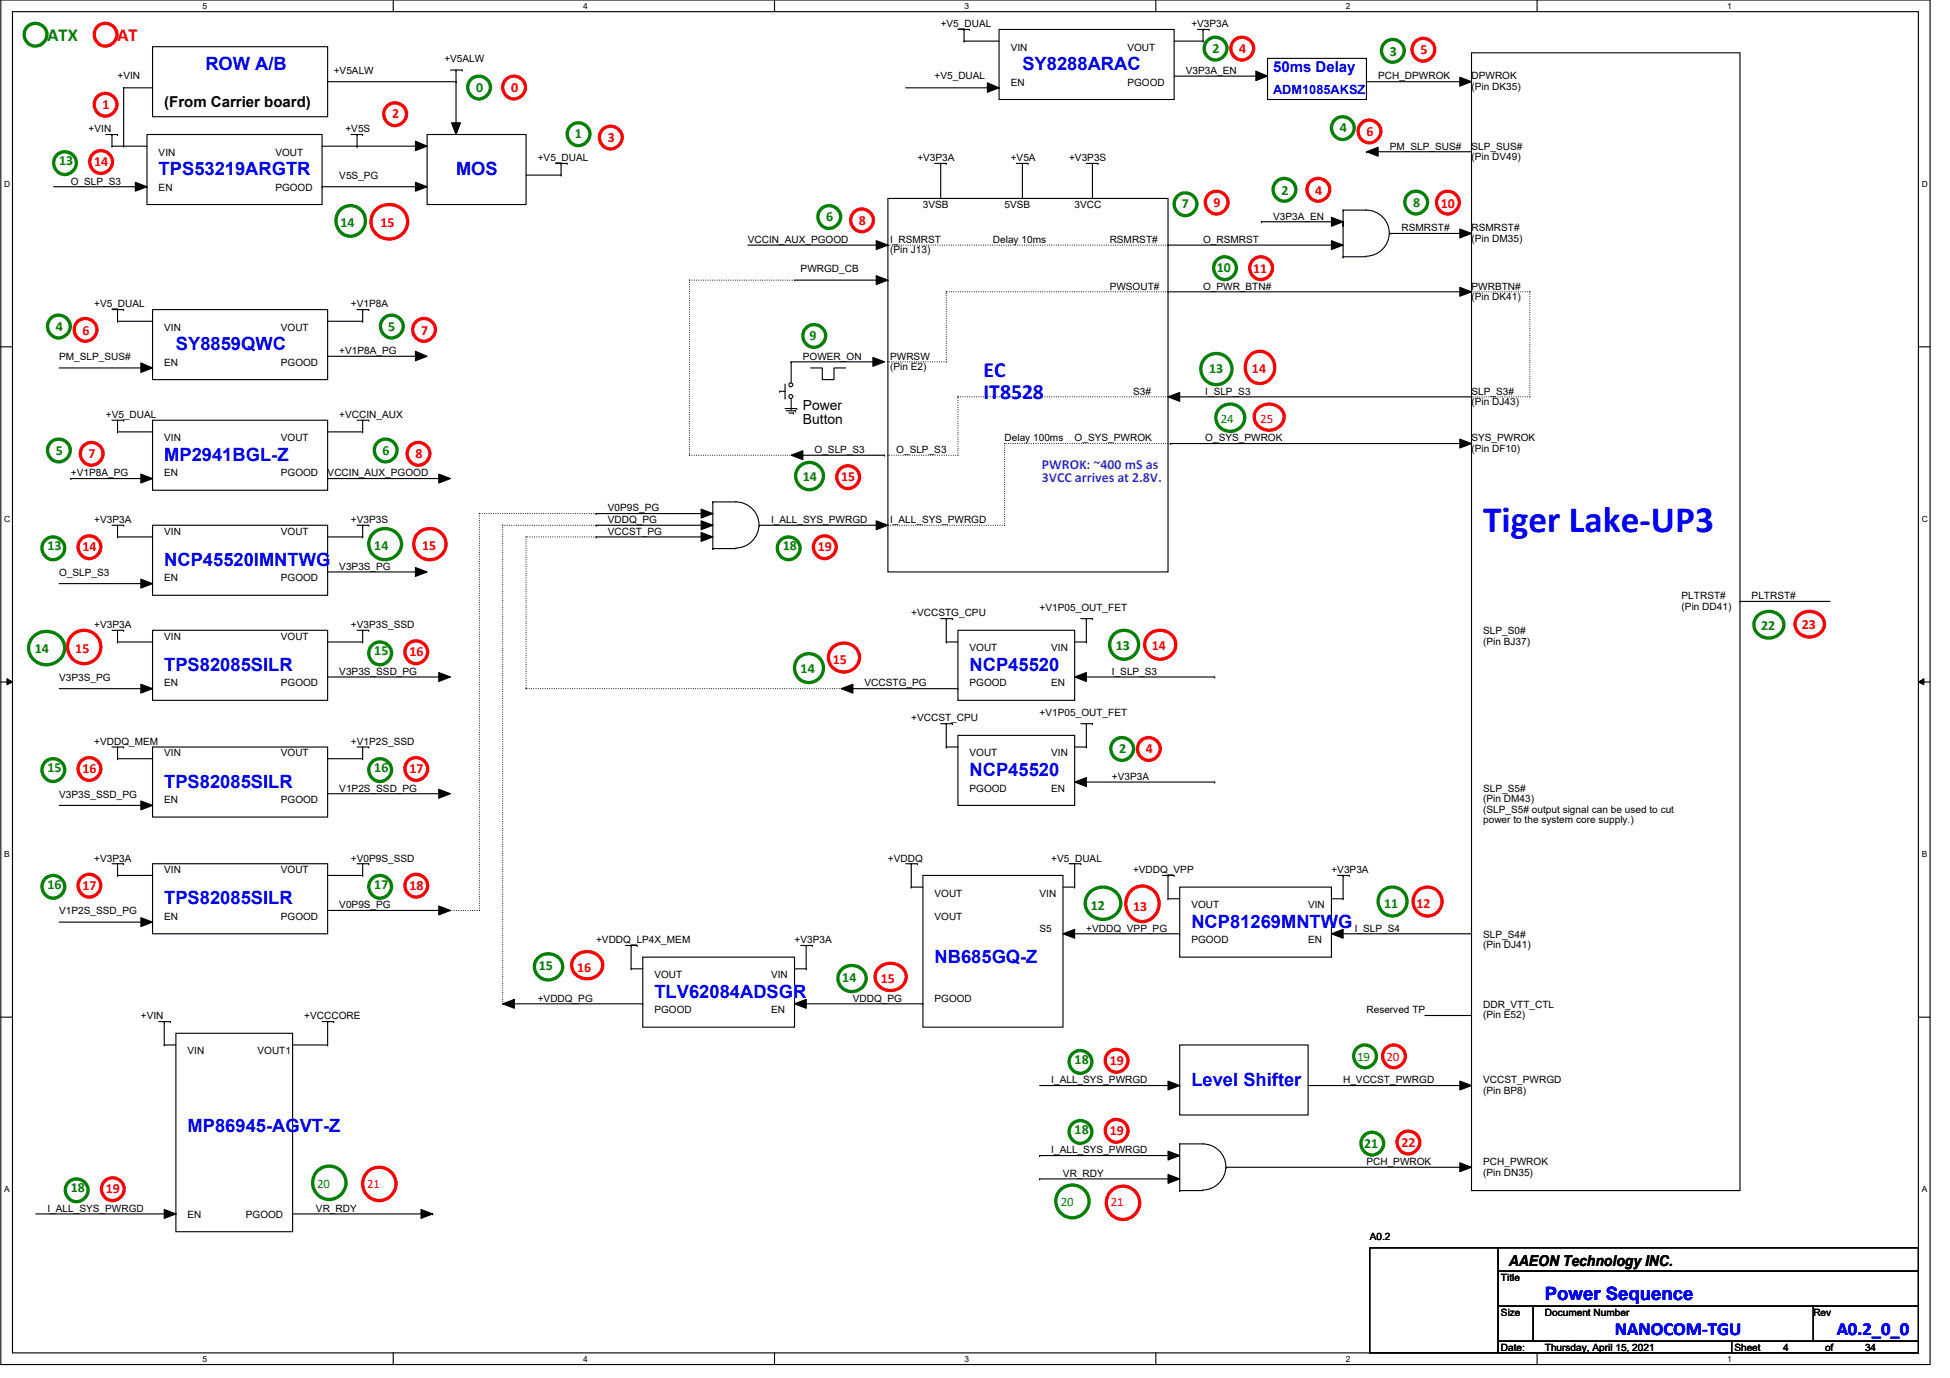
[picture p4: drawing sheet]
<svg xmlns="http://www.w3.org/2000/svg" width="297mm" height="210mm" viewBox="0 0 297 210" stroke-linecap="round" stroke-linejoin="round" font-family="sans-serif">
<defs><g id="words">
<text font-size="5.7" fill="#00f" x="225.9" y="81">Tiger Lake-UP3</text>
<g font-size="3.3" fill="#00f">
<text x="149.8" y="57.4">EC</text>
<text x="149.8" y="60.7">IT8528</text>
</g>
<text font-size="2.8" fill="#008000" x="7.2" y="6.2">ATX</text>
<text font-size="2.8" fill="#f00" x="17.9" y="6.2">AT</text>
<g font-size="2.8" fill="#00f">
<text x="31.3" y="10.7">ROW A/B</text>
<text x="155.7" y="10.7">SY8288ARAC</text>
<text x="24.2" y="26.7">TPS53219ARGTR</text>
<text x="69.5" y="26.7">MOS</text>
<text x="26.8" y="53.3">SY8859QWC</text>
<text x="25" y="70.2">MP2941BGL-Z</text>
<text x="25" y="86.2">NCP45520IMNTWG</text>
<text x="25" y="102.2">TPS82085SILR</text>
<text x="147.7" y="102.2">NCP45520</text>
<text x="25" y="120">TPS82085SILR</text>
<text x="147.7" y="118.2">NCP45520</text>
<text x="25" y="137.8">TPS82085SILR</text>
<text x="181.5" y="141.3">NCP81269MNTWG</text>
<text x="142.4" y="146.6">NB685GQ-Z</text>
<text x="99.7" y="152">TLV62084ADSGR</text>
<text x="181.5" y="165.4">Level Shifter</text>
<text x="28.6" y="172.5">MP86945-AGVT-Z</text>
<text x="235.3" y="198">Power Sequence</text>
<text x="246" y="203.4">NANOCOM-TGU</text>
<text x="279.8" y="203.4">A0.2_0_0</text>
</g>
<text font-size="2.3" fill="#00f" x="193.9" y="11">50ms Delay</text>
<g font-size="2.3">
<text x="25" y="16.3">(From Carrier board)</text>
<text x="229.8" y="192.8">AAEON Technology INC.</text>
</g>
<g font-size="2.1" fill="#008000">
<text x="184.7" y="8">2</text>
<text x="211.7" y="8.5">3</text>
<text x="72.5" y="14">0</text>
<text x="87.6" y="21.1">1</text>
<text x="204.1" y="20.2">4</text>
<text x="9" y="25.1">13</text>
<text x="195.2" y="29.6">2</text>
<text x="51.9" y="34.5">14</text>
<text x="125.9" y="33.7">6</text>
<text x="180" y="31.8">7</text>
<text x="215.3" y="31.6">8</text>
<text x="185.4" y="41.5">10</text>
<text x="8.5" y="50.4">4</text>
<text x="59.1" y="50.4">5</text>
<text x="123.3" y="51.8">9</text>
<text x="184.2" y="56.8">13</text>
<text x="8.5" y="69.3">5</text>
<text x="58.3" y="69.3">6</text>
<text x="122.3" y="73.3">14</text>
<text x="7.2" y="83.8">13</text>
<text x="57" y="83.8">14</text>
<text x="119.2" y="83.8">18</text>
<text x="268.3" y="95.9">22</text>
<text x="5.3" y="99.5">14</text>
<text x="57" y="99.8">15</text>
<text x="170" y="99">13</text>
<text x="122" y="102.5">14</text>
<text x="7.2" y="117.6">15</text>
<text x="57" y="117.6">16</text>
<text x="170.5" y="114.7">2</text>
<text x="7.2" y="135.4">16</text>
<text x="57" y="135.4">17</text>
<text x="166.2" y="138.6">12</text>
<text x="210.9" y="138.3">11</text>
<text x="82.1" y="147.8">15</text>
<text x="128.3" y="149.6">14</text>
<text x="163.7" y="162.1">18</text>
<text x="163.7" y="172.7">18</text>
<text x="207.8" y="174.8">21</text>
<text x="10.8" y="181.6">18</text>
</g>
<g font-size="2.1" fill="#f00">
<text x="188.8" y="8">4</text>
<text x="216.4" y="8.3">5</text>
<text x="15.6" y="16.6">1</text>
<text x="77.8" y="14">0</text>
<text x="59.7" y="18">2</text>
<text x="92.6" y="21.6">3</text>
<text x="208.1" y="20.7">6</text>
<text x="14.3" y="25.3">14</text>
<text x="200.4" y="29.6">4</text>
<text x="58" y="34.5">15</text>
<text x="130.8" y="34.2">8</text>
<text x="184.9" y="31.6">9</text>
<text x="219.5" y="31.8">10</text>
<text x="190.9" y="41.7">11</text>
<text x="12.6" y="51">6</text>
<text x="64.1" y="51">7</text>
<text x="190.7" y="56.8">14</text>
<text x="13.5" y="69.8">7</text>
<text x="63.3" y="69.8">8</text>
<text x="128.1" y="73.3">15</text>
<text x="12.6" y="84">14</text>
<text x="64.3" y="83.8">15</text>
<text x="124.6" y="84">19</text>
<text x="274.4" y="95.8">23</text>
<text x="11.5" y="99.5">15</text>
<text x="62.4" y="100">16</text>
<text x="126.9" y="101.1">15</text>
<text x="175.5" y="99">14</text>
<text x="12.6" y="117.8">16</text>
<text x="62.4" y="117.8">17</text>
<text x="174.5" y="114.7">4</text>
<text x="12.6" y="135.6">17</text>
<text x="62.4" y="135.6">18</text>
<text x="172.6" y="138.8">13</text>
<text x="215.8" y="138.3">12</text>
<text x="87.9" y="148">16</text>
<text x="134.2" y="149.8">15</text>
<text x="169" y="162.2">19</text>
<text x="169" y="172.9">19</text>
<text x="213.5" y="174.7">22</text>
<text x="16.1" y="181.8">19</text>
</g>
<g font-size="2.1">
<text x="122.3" y="62.4">Power</text>
<text x="122.3" y="64.6">Button</text>
</g>
<g font-size="2.1" fill="#8000ff">
<text x="158.7" y="71.4">PWROK: ~400 mS as</text>
<text x="158.7" y="73.5">3VCC arrives at 2.8V.</text>
</g>
<text font-size="1.9" fill="#00f" x="193.9" y="14.3">ADM1085AKSZ</text>
<g font-size="1.9" fill="#008000">
<text x="186" y="64.4">24</text>
<text x="206.7" y="161.5">19</text>
<text x="48.3" y="180.9">20</text>
<text x="161.6" y="183.7">20</text>
</g>
<g font-size="1.9" fill="#f00">
<text x="192" y="64.4">25</text>
<text x="211.2" y="161.5">20</text>
<text x="55.9" y="180.9">21</text>
<text x="169.2" y="183.7">21</text>
</g>
<g font-size="1.5">
<text x="143.3" y="4.1">+V5_DUAL</text>
<text x="181.5" y="4.1">+V3P3A</text>
<text x="50.8" y="11.3">+V5ALW</text>
<text x="67.7" y="9.5">+V5ALW</text>
<text x="154" y="7.7">VIN</text>
<text x="171.7" y="7.7">VOUT</text>
<text x="180.6" y="11.3">V3P3A_EN</text>
<text x="17.9" y="12.1">+VIN</text>
<text x="142.4" y="12.1">+V5_DUAL</text>
<text x="154" y="13">EN</text>
<text x="171.7" y="13">PGOOD</text>
<text x="209.9" y="12.1">PCH_DPWROK</text>
<text x="224.2" y="12.1">DPWROK</text>
<text x="224.2" y="13.7">(Pin DK35)</text>
<text x="13.5" y="20.2">+VIN</text>
<text x="24.2" y="23.7">VIN</text>
<text x="41.9" y="23.7">VOUT</text>
<text x="52.6" y="20.2">+V5S</text>
<text x="211.7" y="22.8">PM_SLP_SUS#</text>
<text x="224.2" y="22.8">SLP_SUS#</text>
<text x="10.8" y="28.1">O_SLP_S3</text>
<text x="24.2" y="29">EN</text>
<text x="41.9" y="29">PGOOD</text>
<text x="51.7" y="27.3">V5S_PG</text>
<text x="81.9" y="24.6">+V5_DUAL</text>
<text x="139.7" y="24.6">+V3P3A</text>
<text x="154" y="24.6">+V5A</text>
<text x="162.9" y="24.6">+V3P3S</text>
<text x="224.2" y="24.4">(Pin DV49)</text>
<text x="140.6" y="31.7">3VSB</text>
<text x="153" y="31.7">5VSB</text>
<text x="163.7" y="31.7">3VCC</text>
<text x="193.9" y="33.4">V3P3A_EN</text>
<text x="213.5" y="35.2">RSMRST#</text>
<text x="224.2" y="35.2">RSMRST#</text>
<text x="113.9" y="37">VCCIN_AUX_PGOOD</text>
<text x="122" y="41.5">PWRGD_CB</text>
<text x="135.6" y="37">I_RSMRST</text>
<text x="135.6" y="38.6">(Pin J13)</text>
<text x="151.3" y="37">Delay 10ms</text>
<text x="169" y="37">RSMRST#</text>
<text x="183.3" y="37">O_RSMRST</text>
<text x="224.2" y="36.8">(Pin DM35)</text>
<text x="14.3" y="46.8">+V5_DUAL</text>
<text x="53.5" y="46.8">+V1P8A</text>
<text x="169" y="44.1">PWSOUT#</text>
<text x="183.3" y="44.1">O_PWR_BTN#</text>
<text x="224.2" y="44.1">PWRBTN#</text>
<text x="224.2" y="45.7">(Pin DK41)</text>
<text x="25" y="50.4">VIN</text>
<text x="42.8" y="50.4">VOUT</text>
<text x="51.7" y="53.9">+V1P8A_PG</text>
<text x="9" y="54.8">PM_SLP_SUS#</text>
<text x="25" y="55.7">EN</text>
<text x="42.8" y="55.7">PGOOD</text>
<text x="122.3" y="54.8">POWER_ON</text>
<text x="135.6" y="54.8">PWRSW</text>
<text x="135.6" y="56.4">(Pin E2)</text>
<text x="16.1" y="63.7">+V5_DUAL</text>
<text x="51.7" y="63.7">+VCCIN_AUX</text>
<text x="172.6" y="60.1">S3#</text>
<text x="183.6" y="60.1">I_SLP_S3</text>
<text x="224.2" y="60.1">SLP_S3#</text>
<text x="224.2" y="61.7">(Pin DJ43)</text>
<text x="25" y="67.2">VIN</text>
<text x="42.8" y="67.2">VOUT</text>
<text x="124.1" y="69">O_SLP_S3</text>
<text x="136.5" y="69">O_SLP_S3</text>
<text x="153" y="67.2">Delay 100ms</text>
<text x="163.7" y="67.2">O_SYS_PWROK</text>
<text x="183.6" y="67.2">O_SYS_PWROK</text>
<text x="224.2" y="67.2">SYS_PWROK</text>
<text x="224.2" y="68.8">(Pin DF10)</text>
<text x="10.8" y="72.6">+V1P8A_PG</text>
<text x="25" y="72.6">EN</text>
<text x="42.8" y="72.6">PGOOD</text>
<text x="49.9" y="72.6">VCCIN_AUX_PGOOD</text>
<text x="92.6" y="77.9">V0P9S_PG</text>
<text x="14.3" y="79.7">+V3P3A</text>
<text x="25" y="81.4">VIN</text>
<text x="42.8" y="81.4">VOUT</text>
<text x="53.5" y="79.7">+V3P3S</text>
<text x="92.6" y="79.7">VDDQ_PG</text>
<text x="92.6" y="81.4">VCCST_PG</text>
<text x="117.5" y="79.7">I_ALL_SYS_PWRGD</text>
<text x="135.6" y="79.7">I_ALL_SYS_PWRGD</text>
<text x="9" y="87.7">O_SLP_S3</text>
<text x="25" y="88.6">EN</text>
<text x="42.8" y="88.6">PGOOD</text>
<text x="51.7" y="86.8">V3P3S_PG</text>
<text x="14.3" y="95.7">+V3P3A</text>
<text x="53.5" y="95.7">+V3P3S_SSD</text>
<text x="138.8" y="93.9">+VCCSTG_CPU</text>
<text x="158.4" y="93">+V1P05_OUT_FET</text>
<text x="256.2" y="91.3">PLTRST#</text>
<text x="256.2" y="92.9">(Pin DD41)</text>
<text x="266.8" y="91.3">PLTRST#</text>
<text x="25" y="97.5">VIN</text>
<text x="42.8" y="97.5">VOUT</text>
<text x="147.7" y="99.2">VOUT</text>
<text x="160.1" y="99.2">VIN</text>
<text x="225.9" y="96.6">SLP_S0#</text>
<text x="225.9" y="98.2">(Pin BJ37)</text>
<text x="9" y="103.7">V3P3S_PG</text>
<text x="25" y="104.6">EN</text>
<text x="42.8" y="104.6">PGOOD</text>
<text x="51.7" y="102.8">V3P3S_SSD_PG</text>
<text x="131.7" y="104.6">VCCSTG_PG</text>
<text x="147.7" y="104.6">PGOOD</text>
<text x="160.1" y="104.6">EN</text>
<text x="169.4" y="102.8">I_SLP_S3</text>
<text x="14.3" y="113.5">+VDDQ_MEM</text>
<text x="53.5" y="113.5">+V1P2S_SSD</text>
<text x="138.8" y="109.9">+VCCST_CPU</text>
<text x="158.4" y="109.1">+V1P05_OUT_FET</text>
<text x="25" y="115.2">VIN</text>
<text x="42.8" y="115.2">VOUT</text>
<text x="147.7" y="115.2">VOUT</text>
<text x="160.1" y="115.2">VIN</text>
<text x="169.4" y="118.8">+V3P3A</text>
<text x="9" y="121.5">V3P3S_SSD_PG</text>
<text x="25" y="122.3">EN</text>
<text x="42.8" y="122.3">PGOOD</text>
<text x="51.7" y="120.6">V1P2S_SSD_PG</text>
<text x="147.7" y="120.6">PGOOD</text>
<text x="160.1" y="120.6">EN</text>
<text x="225.9" y="120.6">SLP_S5#</text>
<text x="225.9" y="122.2">(Pin DM43)</text>
<text x="225.9" y="123.8">(SLP_S5# output signal can be used to cut</text>
<text x="225.9" y="125.4">power to the system core supply.)</text>
<text x="14.3" y="131.2">+V3P3A</text>
<text x="53.5" y="131.2">+V0P9S_SSD</text>
<text x="135.3" y="131.2">+VDDQ</text>
<text x="160.1" y="131.2">+V5_DUAL</text>
<text x="25" y="133">VIN</text>
<text x="42.8" y="133">VOUT</text>
<text x="142.4" y="136.6">VOUT</text>
<text x="158.4" y="136.6">VIN</text>
<text x="172.6" y="133">+VDDQ_VPP</text>
<text x="202.8" y="133">+V3P3A</text>
<text x="9" y="139.3">V1P2S_SSD_PG</text>
<text x="25" y="140.1">EN</text>
<text x="42.8" y="140.1">PGOOD</text>
<text x="51.7" y="138.3">V0P9S_PG</text>
<text x="90.8" y="143.7">+VDDQ_LP4X_MEM</text>
<text x="121" y="143.7">+V3P3A</text>
<text x="142.4" y="140.1">VOUT</text>
<text x="158.4" y="141.9">S5</text>
<text x="165.5" y="141.9">+VDDQ_VPP_PG</text>
<text x="181.5" y="143.7">PGOOD</text>
<text x="181.5" y="138.3">VOUT</text>
<text x="199.3" y="143.7">EN</text>
<text x="199.3" y="138.3">VIN</text>
<text x="206.4" y="141.9">I_SLP_S4</text>
<text x="225.9" y="142.8">SLP_S4#</text>
<text x="99.7" y="149">VOUT</text>
<text x="117.5" y="149">VIN</text>
<text x="225.9" y="144.4">(Pin DJ41)</text>
<text x="21.5" y="155.3">+VIN</text>
<text x="46.4" y="155.3">+VCCCORE</text>
<text x="81.9" y="152.6">+VDDQ_PG</text>
<text x="99.7" y="154.3">PGOOD</text>
<text x="117.5" y="154.3">EN</text>
<text x="129.9" y="152.6">VDDQ_PG</text>
<text x="142.4" y="152.6">PGOOD</text>
<text x="208.1" y="154.3">Reserved TP</text>
<text x="225.9" y="153.5">DDR_VTT_CTL</text>
<text x="225.9" y="155.1">(Pin E52)</text>
<text x="28.6" y="160.6">VIN</text>
<text x="39.2" y="160.6">VOUT1</text>
<text x="160.1" y="165">I_ALL_SYS_PWRGD</text>
<text x="204.6" y="165">H_VCCST_PWRGD</text>
<text x="225.9" y="165">VCCST_PWRGD</text>
<text x="225.9" y="166.6">(Pin BP8)</text>
<text x="160.1" y="175.7">I_ALL_SYS_PWRGD</text>
<text x="161.9" y="179.2">VR_RDY</text>
<text x="208.1" y="177.5">PCH_PWROK</text>
<text x="225.9" y="177.5">PCH_PWROK</text>
<text x="225.9" y="179.1">(Pin DN35)</text>
<text x="7.2" y="184.6">I_ALL_SYS_PWRGD</text>
<text x="28.6" y="185.5">EN</text>
<text x="37.5" y="185.5">PGOOD</text>
<text x="48.1" y="184.6">VR_RDY</text>
<text x="208.7" y="188.8">A0.2</text>
<text x="228.6" y="195.1">Title</text>
<text x="228.6" y="200.4">Size</text>
<text x="235.3" y="200.4">Document Number</text>
<text x="276.2" y="200.4">Rev</text>
<text x="228.6" y="205.7">Date:</text>
<text x="235.3" y="205.7">Thursday, April 15, 2021</text>
<text x="264.2" y="205.7">Sheet</text>
<text x="271.7" y="205.7">4</text>
<text x="278" y="205.7">of</text>
<text x="284.1" y="205.7">34</text>
</g>
<g font-size="1.3">
<text x="30.9" y="1.4">5</text>
<text x="88.9" y="1.4">4</text>
<text x="146.9" y="1.4">3</text>
<text x="205" y="1.4">2</text>
<text x="263.1" y="1.4">1</text>
<text x=".6" y="28.4">D</text>
<text x="292.7" y="28.4">D</text>
<text x=".6" y="79.5">C</text>
<text x="292.7" y="79.5">C</text>
<text x=".6" y="130.6">B</text>
<text x="292.7" y="130.6">B</text>
<text x=".6" y="181.6">A</text>
<text x="292.7" y="181.6">A</text>
<text x="30.9" y="207.5">5</text>
<text x="88.9" y="207.5">4</text>
<text x="146.9" y="207.5">3</text>
<text x="205" y="207.5">2</text>
<text x="263.1" y="207.5">1</text>
</g>
</g></defs>
<path d="M.1 0h293.9v207.9h-293.9zM1.9 1.8h290.3v204.3h-290.3z" fill="none" stroke="#000" stroke-width=".17"/>
<g fill="#fff">
<path d="M30.9 .3h.6v1.4h-.6z"/>
<path d="M30.9 206.3h.6v1.5h-.6z"/>
</g>
<path d="M59.9 0v1.8M59.9 206.1v1.8" fill="none" stroke="#000" stroke-width=".17"/>
<g fill="#fff">
<path d="M88.9 .3h.6v1.4h-.6z"/>
<path d="M88.9 206.3h.6v1.5h-.6z"/>
</g>
<path d="M118 0v1.8M118 206.1v1.8" fill="none" stroke="#000" stroke-width=".17"/>
<g fill="#fff">
<path d="M146.9 .3h.7v1.4h-.7z"/>
<path d="M146.9 206.3h.7v1.5h-.7z"/>
</g>
<path d="M176.1 0v1.8M176.1 206.1v1.8" fill="none" stroke="#000" stroke-width=".17"/>
<g fill="#fff">
<path d="M205 .3h.7v1.4h-.7z"/>
<path d="M205 206.3h.7v1.5h-.7z"/>
</g>
<path d="M234.1 0v1.8M234.1 206.1v1.8" fill="none" stroke="#000" stroke-width=".17"/>
<g fill="#fff">
<path d="M263.1 .3h.7v1.4h-.7z"/>
<path d="M263.1 206.3h.7v1.5h-.7z"/>
<path d="M.6 27.3h1v1.4h-1z"/>
<path d="M292.7 27.3h1v1.4h-1z"/>
<path d="M.6 78.3h1v1.5h-1z"/>
<path d="M292.7 78.3h1v1.5h-1z"/>
</g>
<path d="M.1 52.8h1.8M292.2 52.8h1.8" fill="none" stroke="#000" stroke-width=".17"/>
<g fill="#fff">
<path d="M.6 129.4h.9v1.4h-.9z"/>
<path d="M292.7 129.4h.9v1.4h-.9z"/>
</g>
<path d="M.1 103.9h1.8M292.2 103.9h1.8" fill="none" stroke="#000" stroke-width=".17"/>
<path d="M1.1 103.4l.8 .5-.8 .4zM292.2 103.9l.9-.5v.9z" fill="#000"/>
<path d="M1.1 103.4l.8 .5-.8 .4zM292.2 103.9l.9-.5v.9z" fill="none" stroke="#000" stroke-width=".15"/>
<g fill="#fff">
<path d="M.6 180.4h.8v1.5h-.8z"/>
<path d="M292.7 180.4h.8v1.5h-.8z"/>
</g>
<g fill="none" stroke="#000" stroke-width=".17">
<path d="M18.8 13.4h.1M18.8 13.4h4.4M18.8 13.4v8.9M23.2 7.1h26.7v10.7h-26.7zM49.9 12.4h19.6M68.6 10.7h1.8M68.8 18.7h1.3l-.6 1.8zM69.5 12.4h.1M69.5 10.7h.1M69.5 10.7v8M70.4 10.7h.1M138 13.4h14.2"/>
<path d="M145.9 4.5h1.8M146.9 4.5h.1M146.9 6.3h.1M146.9 6.3h5.3M146.9 4.5v1.8M147.7 4.5h.1M150.4 12.6l1.8 .8-1.8 .7zM152.2 4.5h26.7v10.7h-26.7zM152.2 13.4h.1M178.9 11.6h14.2M178.9 6.3h4.4M182.4 4.5h1.8"/>
<path d="M183.3 6.3h.1M183.3 4.5h.1M183.3 4.5v1.8M184.2 4.5h.1M191.3 10.8l1.8 .8-1.8 .7zM193.1 8.9h15v6.3h-15zM193.1 11.6h.1M208.1 12.4h14.3M222.4 11.8l1.8 .6-1.8 .7zM222.4 12.4h.1M224.2 8h40.8v173.4h-40.8zM8.2 28.4h14.2"/>
<path d="M16.1 20.5h1.8M17.1 20.5h.1M17.1 22.3h.1M17.1 20.5v1.8M17.1 22.3h5.3M17.9 20.5h.1M18.8 22.3h.1M20.6 27.8l1.8 .6-1.8 .7zM22.4 20.5h26.7v10.7h-26.7zM22.4 28.4h.1M49.1 28.4h.1M49.1 28.4h14.2"/>
<path d="M49.1 22.3h14.2M53.5 20.5h1.7M54.4 22.3h.1M54.4 20.5h.1M54.4 20.5v1.8M55.2 20.5h.1M63.3 27.8l1.8 .6-1.8 .7zM63.3 21.5l1.8 .8-1.8 .6zM65.1 20.5h15v10.7h-15zM80.1 26.7h5.4M84.6 24.9h1.8M85.5 26.7h.1"/>
<path d="M85.5 24.9h.1M85.5 24.9v1.8M86.4 24.9h.1M113.9 37.3h21.4M133.5 36.7l1.8 .6-1.8 .7zM135.3 30.2h42.6v56.9h-42.6zM135.3 37.3h.1M142.4 24.9h1.7M143.3 24.9h.1M143.3 24.9v5.3M144.1 24.9h.1M154.8 24.9h1.8"/>
<path d="M155.7 24.9h.1M155.7 24.9v5.3M156.6 24.9h.1M165.5 24.9h1.8M166.4 24.9h.1M166.4 24.9v5.3M167.3 24.9h.1M177.9 37.3h.1M177.9 37.3h24.9M192.1 33.8h.1M192.1 33.8h12.5M202.8 36.7l1.8 .6-1.8 .7z"/>
<path d="M202.8 33.1l1.8 .7v.7v-.7l-1.8 .7zM204.6 32h.1M204.6 39.1h.1M204.6 32h3.5M204.6 39.1h3.5M204.6 32v7.1M208.1 32a3.5 3.5 0 0 1 3.5 3.5 3.5 3.5 0 0 1-3.5 3.5M208.1 23.1l1.8-.7v1.4zM208.1 23.1h.1M208.1 23.1h16.1M211.7 35.6h.1M211.7 35.6h12.5"/>
<path d="M222.4 34.9l1.8 .7v.6v-.6l-1.8 .6zM9 56h14.2M17.1 47.2h1.7M17.9 47.2h.1M17.9 48.9h.1M17.9 48.9h5.3M17.9 47.2v1.7M18.8 47.2h.1M21.5 55.3l1.7 .7-1.7 .7zM23.2 47.2h26.7v10.6h-26.7zM23.2 56h.1M49.9 54.3h14.2"/>
<path d="M49.9 48.9h5.3M54.4 47.2h1.8M55.2 48.9h.1M55.2 47.2h.1M55.2 47.2v1.7M56.2 47.2h.1M63.3 53.5l1.8 .8-1.8 .6zM64.1 54.3h.1M118.7 59.6h.1M118.7 59.6h.9M119.6 58.5v2.1M120.5 55.1h.1"/>
<path d="M120.5 55.1v3.2M120.5 55.1h13.7M121 42.7h14.3M123.5 56h1.8v1.8h1.7v-1.8h1.8M133 54.4l1.7 .7-1.7 .7zM133.5 42l1.8 .7-1.8 .6zM135.3 42.7h.1M177.9 44.4h.1M177.9 44.4h46.3M222.4 43.8l1.8 .6-1.8 .7zM10.8 72.9h.1M10.8 72.9h12.4"/>
<path d="M17.1 64h1.7M17.9 64h.1M17.9 65.8h.1M17.9 64v1.8M17.9 65.8h5.3M18.8 64h.1M21.5 72.2l1.7 .7-1.7 .7zM23.2 64h26.7v10.7h-26.7zM49.9 72.9h17.8M49.9 65.8h5.3M54.4 64h1.8M55.2 65.8h.1"/>
<path d="M55.2 64h.1M55.2 64v1.8M56.2 64h.1M66.8 72.2l1.8 .7-1.8 .7zM67.7 72.9h.1M90.8 78.2h.1M90.8 78.2h17.8M106.8 77.6l1.8 .6-1.8 .7zM106.8 79.3l1.8 .7-1.8 .7zM108.6 76.5h.1M108.6 76.5h3.5M108.6 76.5v7.1"/>
<path d="M112.1 76.5a3.5 3.5 0 0 1 3.5 3.5 3.5 3.5 0 0 1-3.5 3.5M119.6 60.6h.1M119.6 62.2h1.8M119.8 62.6h1.4M120.2 62.9h.7M120.5 69.3l1.8-.6v1.3zM120.5 62.2h.1M120.5 60.8v1.4M120.9 62.9h.1M121.2 62.6h.1M121.4 62.2h.1M122.3 69.3h12.4"/>
<path d="M133.5 79.3l1.8 .7-1.8 .7zM134.7 69.3h.1M177.9 60.5l1.8-.7v1.3zM177.9 60.5h46.3M178.3 67.6h.1M178.3 67.6h45.9M222.4 66.9l1.8 .7-1.8 .6zM224.2 60.5h.1M9 88.9h14.2M17.1 80h1.7M17.1 96h1.7M17.9 80h.1"/>
<path d="M17.9 81.8h.1M17.9 96h.1M17.9 97.8h.1M17.9 80v1.8M17.9 96v1.8M17.9 97.8h5.3M17.9 81.8h5.3M18.8 80h.1M18.8 96h.1M21.5 88.2l1.7 .7-1.7 .7zM23.2 80h26.7v10.7h-26.7zM23.2 96h26.7v10.7h-26.7z"/>
<path d="M23.2 88.9h.1M49.9 97.8h5.3M49.9 81.8h5.3M49.9 87.1h14.2M54.4 80h1.8M54.4 96h1.8M55.2 81.8h.1M55.2 80h.1M55.2 97.8h.1M55.2 96h.1M55.2 80v1.8M55.2 96v1.8"/>
<path d="M56.2 80h.1M56.2 96h.1M63.3 86.4l1.8 .7-1.8 .7zM64.1 87.1h.1M90.8 81.8h.1M90.8 80h.1M90.8 81.8h17.8M90.8 80h17.8M106.8 81.1l1.8 .7-1.8 .7zM108.6 83.6h.1M108.6 83.6h3.5M115.7 80h.1"/>
<path d="M115.7 80h19.6M143.3 94.2h1.8M144.1 94.2h.1M144.1 97.8h.1M144.1 97.8h1.8M144.1 94.2v3.6M145.1 94.2h.1M145.9 96h17.8v10.7h-17.8zM163.7 97.8h1.8M164.6 94.2h1.8M165.5 97.8h.1M165.5 94.2h.1"/>
<path d="M165.5 94.2v3.6M166.4 94.2h.1M265 91.6h.1M265 91.6h13.8M9 104.9h14.2M17.1 113.8h1.7M17.9 113.8h.1M17.9 115.6h.1M17.9 113.8v1.8M17.9 115.6h5.3M18.8 113.8h.1M21.5 104.2l1.7 .7-1.7 .7z"/>
<path d="M23.2 113.8h26.7v10.7h-26.7zM23.2 104.9h.1M49.9 103.1h17.8M49.9 115.6h5.3M54.4 113.8h1.8M55.2 115.6h.1M55.2 113.8h.1M55.2 113.8v1.8M56.2 113.8h.1M66.8 102.4l1.8 .7-1.8 .7zM67.7 103.1h.1M128.1 104.9l1.8-.7v1.4z"/>
<path d="M128.1 104.9h17.8M143.3 110.2h1.8M144.1 110.2h.1M144.1 113.8h.1M144.1 110.2v3.6M144.1 113.8h1.8M145.1 110.2h.1M145.9 112h17.8v10.7h-17.8zM145.9 104.9h.1M163.7 103.1l1.8-.7v1.4zM163.7 119.1l1.8-.7v1.4zM163.7 103.1h21.3"/>
<path d="M163.7 113.8h1.8M163.7 119.1h21.3M164.6 110.2h1.8M165.5 113.8h.1M165.5 110.2h.1M165.5 110.2v3.6M166.4 110.2h.1M185 103.1h.1M185 119.1h.1M9 122.7h14.2M17.1 131.6h1.7M17.9 131.6h.1"/>
<path d="M17.9 133.3h.1M17.9 131.6v1.7M17.9 133.3h5.3M18.8 131.6h.1M21.5 122l1.7 .7-1.7 .7zM21.5 139.8l1.7 .7-1.7 .6zM23.2 131.6h26.7v10.6h-26.7zM23.2 122.7h.1M49.9 133.3h5.3M49.9 120.9h17.8M49.9 138.7h17.8M54.4 131.6h1.8"/>
<path d="M55.2 133.3h.1M55.2 131.6h.1M55.2 131.6v1.7M56.2 131.6h.1M66.8 120.2l1.8 .7-1.8 .7zM66.8 138l1.8 .7-1.8 .7zM67.7 120.9h.1M67.7 138.7h.1M138 131.6h1.7M138.8 135.1h.1M138.8 131.6h.1M138.8 135.1h1.8"/>
<path d="M138.8 131.6v3.5M139.7 131.6h.1M140.6 133.3h21.3v23.2h-21.3zM161.9 135.1h1.8M162.9 131.6h1.7M163.7 131.6h.1M163.7 135.1h.1M163.7 131.6v3.5M164.6 131.6h.1M177.1 133.3h1.8M177.9 136.9h.1M177.9 133.3h.1"/>
<path d="M177.9 136.9h1.8M177.9 133.3v3.6M178.9 133.3h.1M179.7 135.1h23.1v10.7h-23.1zM202.8 136.9h1.8M203.7 133.3h1.8M204.6 133.3h.1M204.6 136.9h.1M204.6 133.3v3.6M205.5 133.3h.1M.1 154.9h1.8M9 140.5h14.2"/>
<path d="M23.2 140.5h.1M24.2 155.6h1.7M25 159.2h.1M25 155.6h.1M25 159.2h1.8M25 155.6v3.6M25.9 155.6h.1M26.8 157.4h17.8v30.2h-17.8zM44.6 159.2h5.3M49.1 155.6h1.7M49.9 155.6h.1M49.9 159.2h.1"/>
<path d="M49.9 155.6v3.6M50.8 155.6h.1M76.6 152.9l1.8-.7v1.4zM76.6 152.9h21.3M95.3 144h1.8M96.1 147.6h.1M96.1 144h.1M96.1 147.6h1.8M96.1 144v3.6M97.1 144h.1M97.9 145.8h23.1v10.7h-23.1zM97.9 152.9h.1"/>
<path d="M121 152.9l1.8-.7v1.4zM121 147.6h1.8M122 144h1.7M122.8 144h.1M122.8 147.6h.1M122.8 152.9h17.8M122.8 144v3.6M123.7 144h.1M140.6 152.9h.1M161.9 142.2l1.8-.6v1.3zM163.7 142.2h16M179.7 159.2h19.6v10.6h-19.6z"/>
<path d="M179.7 142.2h.1M202.8 142.2l1.8-.6v1.3zM202.8 142.2h21.4M217 154.7h7.2M224.2 142.2h.1M224.2 154.7h.1M292.2 154.9h1.8M158.4 179.6h.1M158.4 176h.1M158.4 165.4h21.3M158.4 179.6h21.3M158.4 176h21.3"/>
<path d="M177.9 164.7l1.8 .7-1.8 .6zM177.9 175.3l1.8 .7-1.8 .7zM177.9 178.9l1.8 .7-1.8 .7zM179.7 165.4h.1M179.7 174.2h.1M179.7 174.2h3.6M179.7 174.2v7.2M183.2 174.2a3.5 3.5 0 0 1 3.5 3.6 3.5 3.5 0 0 1-3.5 3.5M186.8 177.8h.1M186.8 177.8h37.4M199.3 165.4h24.9M222.4 164.7l1.8 .7-1.8 .6z"/>
<path d="M222.4 177.1l1.8 .7-1.8 .7zM224.2 165.4h.1M5.5 184.9h21.3M25 184.2l1.8 .7-1.8 .7zM26.8 184.9h.1M44.6 184.9h21.3M64.1 184.2l1.8 .7-1.8 .7zM65.9 184.9h.1M179.7 181.4h.1M179.7 181.4h3.6M208.7 190.1h19.5v16h-19.5zM228.2 190.1h64v3.5h-64z"/>
<path d="M228.2 193.6h64v5.4h-64zM228.2 199h5.3v5.3h-5.3zM233.5 199h42.7v5.3h-42.7zM276.2 199h16v5.3h-16zM228.2 204.3h35.6v1.8h-35.6zM263.8 204.3h28.4v1.8h-28.4z"/>
<circle cx="120.5" cy="58.6" r=".31"/>
<circle cx="120.5" cy="60.4" r=".31"/>
</g>
<g fill="#000">
<path d="M150.4 12.6l1.8 .8-1.8 .7z" fill-rule="evenodd"/>
<path d="M191.3 10.8l1.8 .8-1.8 .7z" fill-rule="evenodd"/>
<path d="M222.4 11.8l1.8 .6-1.8 .7z" fill-rule="evenodd"/>
<path d="M20.6 27.8l1.8 .6-1.8 .7z" fill-rule="evenodd"/>
<path d="M63.3 27.8l1.8 .6-1.8 .7z" fill-rule="evenodd"/>
<path d="M63.3 21.5l1.8 .8-1.8 .6z" fill-rule="evenodd"/>
<path d="M68.8 18.7h1.3l-.6 1.8z" fill-rule="evenodd"/>
<path d="M133.5 36.7l1.8 .6-1.8 .7z" fill-rule="evenodd"/>
<path d="M202.8 36.7l1.8 .6-1.8 .7z" fill-rule="evenodd"/>
<path d="M202.8 33.1l1.8 .7v.7v-.7l-1.8 .7z" fill-rule="evenodd"/>
<path d="M208.1 23.1l1.8-.7v1.4z" fill-rule="evenodd"/>
<path d="M222.4 34.9l1.8 .7v.6v-.6l-1.8 .6z" fill-rule="evenodd"/>
<path d="M21.5 55.3l1.7 .7-1.7 .7z" fill-rule="evenodd"/>
<path d="M63.3 53.5l1.8 .8-1.8 .6z" fill-rule="evenodd"/>
<path d="M133 54.4l1.7 .7-1.7 .7z" fill-rule="evenodd"/>
<path d="M133.5 42l1.8 .7-1.8 .6z" fill-rule="evenodd"/>
<path d="M222.4 43.8l1.8 .6-1.8 .7z" fill-rule="evenodd"/>
<path d="M21.5 72.2l1.7 .7-1.7 .7z" fill-rule="evenodd"/>
<path d="M66.8 72.2l1.8 .7-1.8 .7z" fill-rule="evenodd"/>
<path d="M106.8 77.6l1.8 .6-1.8 .7z" fill-rule="evenodd"/>
<path d="M120.5 69.3l1.8-.6v1.3z" fill-rule="evenodd"/>
<path d="M177.9 60.5l1.8-.7v1.3z" fill-rule="evenodd"/>
<path d="M222.4 66.9l1.8 .7-1.8 .6z" fill-rule="evenodd"/>
<path d="M21.5 88.2l1.7 .7-1.7 .7z" fill-rule="evenodd"/>
<path d="M63.3 86.4l1.8 .7-1.8 .7z" fill-rule="evenodd"/>
<path d="M106.8 79.3l1.8 .7-1.8 .7z" fill-rule="evenodd"/>
<path d="M106.8 81.1l1.8 .7-1.8 .7z" fill-rule="evenodd"/>
<path d="M133.5 79.3l1.8 .7-1.8 .7z" fill-rule="evenodd"/>
<path d="M21.5 104.2l1.7 .7-1.7 .7z" fill-rule="evenodd"/>
<path d="M66.8 102.4l1.8 .7-1.8 .7z" fill-rule="evenodd"/>
<path d="M128.1 104.9l1.8-.7v1.4z" fill-rule="evenodd"/>
<path d="M163.7 103.1l1.8-.7v1.4z" fill-rule="evenodd"/>
<path d="M163.7 119.1l1.8-.7v1.4z" fill-rule="evenodd"/>
<path d="M21.5 122l1.7 .7-1.7 .7z" fill-rule="evenodd"/>
<path d="M66.8 120.2l1.8 .7-1.8 .7z" fill-rule="evenodd"/>
<path d="M66.8 138l1.8 .7-1.8 .7z" fill-rule="evenodd"/>
<path d="M21.5 139.8l1.7 .7-1.7 .6z" fill-rule="evenodd"/>
<path d="M76.6 152.9l1.8-.7v1.4z" fill-rule="evenodd"/>
<path d="M121 152.9l1.8-.7v1.4z" fill-rule="evenodd"/>
<path d="M161.9 142.2l1.8-.6v1.3z" fill-rule="evenodd"/>
<path d="M202.8 142.2l1.8-.6v1.3z" fill-rule="evenodd"/>
<path d="M177.9 164.7l1.8 .7-1.8 .6z" fill-rule="evenodd"/>
<path d="M177.9 175.3l1.8 .7-1.8 .7z" fill-rule="evenodd"/>
<path d="M177.9 178.9l1.8 .7-1.8 .7z" fill-rule="evenodd"/>
<path d="M222.4 164.7l1.8 .7-1.8 .6z" fill-rule="evenodd"/>
<path d="M222.4 177.1l1.8 .7-1.8 .7z" fill-rule="evenodd"/>
<path d="M25 184.2l1.8 .7-1.8 .7z" fill-rule="evenodd"/>
<path d="M64.1 184.2l1.8 .7-1.8 .7z" fill-rule="evenodd"/>
</g>
<g fill="none" stroke="#f00" stroke-width=".51">
<path d="M57.1 32.1a2.81 2.81 0 0 1 3.3-.7 2.81 2.81 0 0 1 1.6 3 2.79 2.79 0 0 1-3.3 2 2.79 2.79 0 0 1-2.1-3.2zM190.5 54a2.33 2.33 0 0 1 2.9 .1 2.33 2.33 0 0 1 .5 2.9 2.22 2.22 0 0 1-2.5 1.4 2.22 2.22 0 0 1-1.7-2.4 2.57 2.57 0 0 1 .8-2zM191.7 62.1a2.47 2.47 0 0 1 3.8 .9 2.22 2.22 0 0 1-.9 2.2 2.22 2.22 0 0 1-2.4 0 1.88 1.88 0 0 1-.5-3.1zM126.7 98.8a2.43 2.43 0 0 1 2.6-.7 2.43 2.43 0 0 1 1.6 2.1 2.36 2.36 0 0 1-2.6 2.1 2.36 2.36 0 0 1-2-2.7zM174.9 96.8a2.43 2.43 0 0 1 2.6-.7 2.43 2.43 0 0 1 1.6 2.1 2.36 2.36 0 0 1-2.6 2.2 2.36 2.36 0 0 1-2.1-2.7zM274.1 93.7a2.43 2.43 0 0 1 3.7 .9 2.18 2.18 0 0 1-.9 2.1 2.18 2.18 0 0 1-2.4 0 1.85 1.85 0 0 1-.4-3zM172.4 135.5a2.64 2.64 0 0 1 3.7 .6 2.64 2.64 0 0 1-.5 3.7 2.59 2.59 0 0 1-3.3-.1 2.59 2.59 0 0 1-.6-3.2zM87.8 145.6a2.46 2.46 0 0 1 4 1.4 2.39 2.39 0 0 1-2.4 2.1 2.39 2.39 0 0 1-2.3-2.1l.1-.6zM134 147.3a2.46 2.46 0 0 1 4 1.5 2.39 2.39 0 0 1-2.3 2.1 2.39 2.39 0 0 1-2.4-2.1l.1-.6z"/>
<circle cx="16.1" cy="5.3" r="1.74"/>
<circle cx="16.1" cy="15.9" r="1.74"/>
<circle cx="60.2" cy="17.4" r="1.74"/>
<circle cx="78.3" cy="13.3" r="1.74"/>
<circle cx="189.2" cy="7.4" r="1.74"/>
<circle cx="216.8" cy="7.6" r="1.74"/>
<circle cx="15.4" cy="24.7" r="1.74"/>
<circle cx="93" cy="20.9" r="1.74"/>
<circle cx="131.3" cy="33.6" r="1.74"/>
<circle cx="185.3" cy="30.9" r="1.74"/>
<circle cx="200.8" cy="28.9" r="1.74"/>
<circle cx="208.6" cy="20" r="1.74"/>
<circle cx="220.6" cy="30.9" r="1.74"/>
<circle cx="13" cy="50.2" r="1.74"/>
<circle cx="64.6" cy="50.2" r="1.74"/>
<circle cx="192.1" cy="40.8" r="1.74"/>
<circle cx="14" cy="69.1" r="1.74"/>
<circle cx="63.7" cy="69.1" r="1.74"/>
<circle cx="129.2" cy="72.7" r="1.74"/>
<circle cx="12.8" cy="98.5" r="2.54"/>
<circle cx="13.6" cy="83.3" r="1.74"/>
<circle cx="63.4" cy="99.3" r="1.74"/>
<circle cx="65.5" cy="82.9" r="2.43"/>
<circle cx="125.6" cy="83.3" r="1.74"/>
<circle cx="13.6" cy="117.1" r="1.74"/>
<circle cx="63.4" cy="117.1" r="1.74"/>
<circle cx="175" cy="114.1" r="1.74"/>
<circle cx="13.6" cy="134.9" r="1.74"/>
<circle cx="63.4" cy="134.9" r="1.74"/>
<circle cx="217.5" cy="137.3" r="2.21"/>
<circle cx="170.1" cy="172.2" r="1.74"/>
<circle cx="170.1" cy="161.6" r="1.74"/>
<circle cx="212.3" cy="160.9" r="1.74"/>
<circle cx="214.5" cy="174" r="1.74"/>
<circle cx="17.2" cy="181.1" r="1.74"/>
<circle cx="57.8" cy="180.3" r="2.54"/>
<circle cx="171.1" cy="183.2" r="2.54"/>
</g>
<g fill="none" stroke="#008000" stroke-width=".51">
<path d="M51.8 32a2.28 2.28 0 0 1 3.2 0 2.28 2.28 0 0 1 0 3.2 2.28 2.28 0 0 1-3.2 .1 2.47 2.47 0 0 1 0-3.3zM185.8 62.2a2.2 2.2 0 0 1 2.6-.4 2.2 2.2 0 0 1 1.1 2.4 2.16 2.16 0 0 1-3.1 1.3 2.16 2.16 0 0 1-.6-3.3zM4.9 97.1a2.82 2.82 0 0 1 3-.8 2.82 2.82 0 0 1 2 2.4 2.76 2.76 0 0 1-2.8 2.6 2.76 2.76 0 0 1-2.7-2.6v-.6zM56.7 81.4a2.51 2.51 0 0 1 3-.7 2.51 2.51 0 0 1 1.4 2.7 2.46 2.46 0 0 1-3.4 1.7 2.46 2.46 0 0 1-1-3.7zM267.8 93.7a2.36 2.36 0 0 1 3.9 1.5 2.3 2.3 0 0 1-2.3 2 2.3 2.3 0 0 1-2.2-2v-.6l.3-.5zM165.9 136a2.77 2.77 0 0 1 2.9-.8 2.77 2.77 0 0 1 1.9 2.4 2.72 2.72 0 0 1-2.7 2.4 2.72 2.72 0 0 1-2.7-2.4l.1-.6zM82 145.8a2.23 2.23 0 0 1 3.7 1.4 2.14 2.14 0 0 1-2.4 2.1 2.14 2.14 0 0 1-1.8-2.6zM128.2 147.6a2.23 2.23 0 0 1 3.7 1.4 2.14 2.14 0 0 1-2.4 2 2.14 2.14 0 0 1-1.8-2.5z"/>
<circle cx="5.4" cy="5.3" r="1.74"/>
<circle cx="73" cy="13.3" r="1.74"/>
<circle cx="185.2" cy="7.4" r="1.74"/>
<circle cx="204.5" cy="19.5" r="1.74"/>
<circle cx="212.2" cy="7.7" r="1.74"/>
<circle cx="9.9" cy="24.8" r="1.74"/>
<circle cx="88.1" cy="20.4" r="1.74"/>
<circle cx="126.3" cy="33.1" r="1.74"/>
<circle cx="180.6" cy="31.1" r="1.74"/>
<circle cx="195.7" cy="28.9" r="1.74"/>
<circle cx="215.7" cy="30.9" r="1.74"/>
<circle cx="9" cy="49.7" r="1.74"/>
<circle cx="59.7" cy="49.7" r="1.74"/>
<circle cx="124" cy="51.2" r="1.74"/>
<circle cx="185.3" cy="56.2" r="2.38"/>
<circle cx="186.6" cy="40.8" r="1.74"/>
<circle cx="9" cy="68.6" r="1.74"/>
<circle cx="58.8" cy="68.6" r="1.74"/>
<circle cx="123.3" cy="72.5" r="2.1"/>
<circle cx="8.1" cy="83.5" r="1.74"/>
<circle cx="57.9" cy="99.5" r="1.74"/>
<circle cx="120.1" cy="83.5" r="1.74"/>
<circle cx="171.2" cy="98.2" r="2.21"/>
<circle cx="8.1" cy="117.3" r="1.74"/>
<circle cx="57.9" cy="117.3" r="1.74"/>
<circle cx="123.2" cy="101.8" r="2.21"/>
<circle cx="170.9" cy="114.1" r="1.74"/>
<circle cx="8.1" cy="135.1" r="1.74"/>
<circle cx="57.9" cy="135.1" r="1.74"/>
<circle cx="212.1" cy="137.3" r="2.21"/>
<circle cx="164.6" cy="172.4" r="1.74"/>
<circle cx="164.6" cy="161.7" r="1.74"/>
<circle cx="207.9" cy="160.9" r="1.74"/>
<circle cx="209" cy="174.2" r="1.74"/>
<circle cx="11.7" cy="181.3" r="1.74"/>
<circle cx="50.2" cy="180.2" r="2.54"/>
<circle cx="163.4" cy="183" r="2.52"/>
</g>
<g fill="none" stroke="#000" stroke-width=".17" stroke-dasharray="0 .3">
<path d="M135.3 37.3h.1M177.9 37.3h-42.6M105 42.7h.1M105 42.7v26.6M121 42.7h-16M135.3 55.1h.1M144.1 44.4h.1M144.1 55.1h-8.8M144.1 55.1v-10.7M177.9 44.4h-33.8M224.2 44.4h.1M233 44.4h.1"/>
<path d="M233 44.4h-8.8M73 78.2h.1M73 78.2v60.5M90.8 78.2h-17.8M105 69.3h.1M121 69.3h-16M135.3 69.3h.1M145.9 60.5h.1M145.9 69.3v-8.8M145.9 69.3h-10.6M153 67.6h.1M153 67.6v12.4"/>
<path d="M177.9 67.6h-24.9M177.9 60.5h-32M224.2 60.5h.1M233 60.5v-16.1M233 60.5h-8.8M76.6 80h.1M76.6 80v72.9M80.1 81.8h.1M80.1 81.8v23.1M90.8 81.8h-10.7M90.8 80h-14.2M135.3 80h.1"/>
<path d="M153 80h-17.7M153 80h.1M80.1 104.9h.1M129.9 104.9h-49.8M65.9 138.7h.1M73 138.7h.1M73 138.7h-7.1M76.6 152.9h.1"/>
</g>
<use href="#words"/>
</svg>
